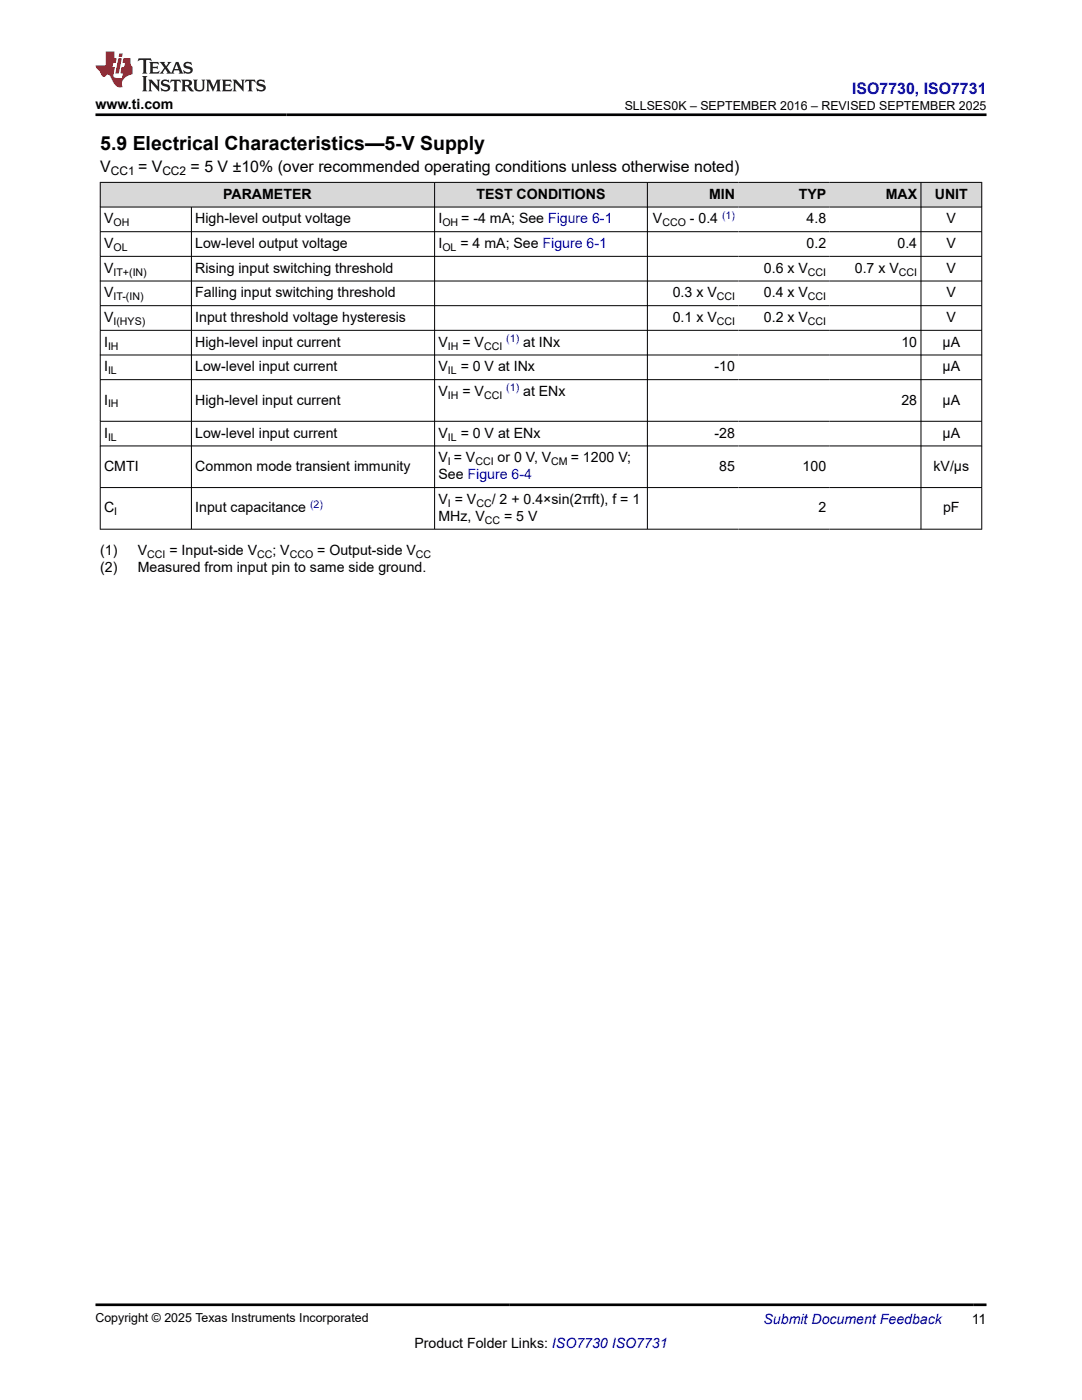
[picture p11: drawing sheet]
<svg xmlns="http://www.w3.org/2000/svg" width="216mm" height="279mm" viewBox="0 0 216 279" stroke-linecap="round" stroke-linejoin="round" font-family="sans-serif">
<defs><g id="words">
<text font-size="3.9" x="20" y="29.9">5.9 Electrical Characteristics—5-V Supply</text>
<text font-size="3.2" fill="#00f" x="170" y="18.7">ISO7730, ISO7731</text>
<g font-size="3.2">
<text x="20" y="34.3">V</text>
<text x="27.5" y="34.3">= V</text>
<text x="38" y="34.3">= 5 V ±10% (over recommended operating conditions unless otherwise noted)</text>
</g>
<g font-size="2.8">
<text x="19" y="21.8">www.ti.com</text>
<text x="44.5" y="39.7">PARAMETER</text>
<text x="95.1" y="39.7">TEST CONDITIONS</text>
<text x="141.5" y="39.7">MIN</text>
<text x="159.4" y="39.7">TYP</text>
<text x="176.7" y="39.7">MAX</text>
<text x="186.5" y="39.7">UNIT</text>
<text x="20.8" y="44.6">V</text>
<text x="39" y="44.6">High-level output voltage</text>
<text x="87.5" y="44.6">I</text>
<text x="92" y="44.6">= -4 mA; See Figure 6-1</text>
<text x="130.3" y="44.6">V</text>
<text x="137.7" y="44.6">- 0.4</text>
<text x="160.9" y="44.6">4.8</text>
<text x="188.9" y="44.6">V</text>
<text x="20.8" y="49.5">V</text>
<text x="39" y="49.5">Low-level output voltage</text>
<text x="87.5" y="49.5">I</text>
<text x="91.9" y="49.5">= 4 mA; See Figure 6-1</text>
<text x="160.9" y="49.5">0.2</text>
<text x="179.1" y="49.5">0.4</text>
<text x="188.9" y="49.5">V</text>
<text x="20.8" y="54.4">V</text>
<text x="20.8" y="59.4">V</text>
<text x="39" y="54.4">Rising input switching threshold</text>
<text x="39" y="59.4">Falling input switching threshold</text>
<text x="134.2" y="59.4">0.3 x V</text>
<text x="152.4" y="54.4">0.6 x V</text>
<text x="152.4" y="59.4">0.4 x V</text>
<text x="170.6" y="54.4">0.7 x V</text>
<text x="188.9" y="54.4">V</text>
<text x="188.9" y="59.4">V</text>
<text x="20.8" y="64.3">V</text>
<text x="39" y="64.3">Input threshold voltage hysteresis</text>
<text x="134.2" y="64.3">0.1 x V</text>
<text x="152.4" y="64.3">0.2 x V</text>
<text x="188.9" y="64.3">V</text>
<text x="20.8" y="69.2">I</text>
<text x="39" y="69.2">High-level input current</text>
<text x="87.5" y="69.2">V</text>
<text x="92.3" y="69.2">= V</text>
<text x="104.4" y="69.2">at INx</text>
<text x="179.9" y="69.2">10</text>
<text x="188.1" y="69.2">µA</text>
<text x="20.8" y="74.1">I</text>
<text x="39" y="74.1">Low-level input current</text>
<text x="87.5" y="74.1">V</text>
<text x="91.9" y="74.1">= 0 V at INx</text>
<text x="142.6" y="74.1">-10</text>
<text x="188.1" y="74.1">µA</text>
<text x="20.8" y="80.7">I</text>
<text x="39" y="80.7">High-level input current</text>
<text x="87.5" y="79">V</text>
<text x="92.3" y="79">= V</text>
<text x="104.4" y="79">at ENx</text>
<text x="179.9" y="80.7">28</text>
<text x="188.1" y="80.7">μA</text>
<text x="20.8" y="87.3">I</text>
<text x="39" y="87.3">Low-level input current</text>
<text x="87.5" y="87.3">V</text>
<text x="91.9" y="87.3">= 0 V at ENx</text>
<text x="142.6" y="87.3">-28</text>
<text x="188.1" y="87.3">μA</text>
<text x="20.8" y="94">CMTI</text>
<text x="39" y="94">Common mode transient immunity</text>
<text x="87.5" y="95.7">See Figure 6-4</text>
<text x="87.5" y="92.3">V = V</text>
<text x="99.3" y="92.3">or 0 V, V</text>
<text x="113.9" y="92.3">= 1200 V;</text>
<text x="143.5" y="94">85</text>
<text x="160.2" y="94">100</text>
<text x="186.3" y="94">kV/μs</text>
<text x="87.5" y="100.6">V = V</text>
<text x="98.1" y="100.6">/ 2 + 0.4×sin(2πft), f = 1</text>
<text x="20.8" y="102.3">C</text>
<text x="39" y="102.3">Input capacitance</text>
<text x="87.5" y="104">MHz, V</text>
<text x="100.6" y="104">= 5 V</text>
<text x="163.3" y="102.3">2</text>
<text x="188.2" y="102.3">pF</text>
<text x="20" y="110.8">(1)</text>
<text x="27.5" y="110.8">V</text>
<text x="33.8" y="110.8">= Input-side V</text>
<text x="54.4" y="110.8">; V</text>
<text x="63.3" y="110.8">= Output-side V</text>
<text x="20" y="114.2">(2)</text>
<text x="27.5" y="114.2">Measured from input pin to same side ground.</text>
<text x="82.7" y="269">Product Folder Links: ISO7730 ISO7731</text>
<text x="193.9" y="264.2">11</text>
</g>
<text font-size="2.8" fill="#00f" x="152.4" y="264.2">Submit Document Feedback</text>
<g font-size="2.5">
<text x="124.7" y="21.9">SLLSES0K – SEPTEMBER 2016 – REVISED SEPTEMBER 2025</text>
<text x="19" y="263.9">Copyright © 2025 Texas Instruments Incorporated</text>
</g>
<g font-size="2.4">
<text x="22.1" y="34.9">CC1</text>
<text x="32.4" y="34.9">CC2</text>
</g>
<g font-size="2.1">
<text x="22.6" y="45.2">OH</text>
<text x="88.3" y="45.2">OH</text>
<text x="132.2" y="45.2">CCO</text>
<text x="22.6" y="50.1">OL</text>
<text x="88.3" y="50.1">OL</text>
<text x="22.6" y="55">IT+(IN)</text>
<text x="22.6" y="59.9">IT-(IN)</text>
<text x="143" y="59.9">CCI</text>
<text x="161.2" y="55">CCI</text>
<text x="161.2" y="59.9">CCI</text>
<text x="179.4" y="55">CCI</text>
<text x="22.6" y="64.8">I(HYS)</text>
<text x="143" y="64.8">CCI</text>
<text x="161.2" y="64.8">CCI</text>
<text x="21.6" y="69.8">IH</text>
<text x="89.4" y="69.8">IH</text>
<text x="96.6" y="69.8">CCI</text>
<text x="21.6" y="74.7">IL</text>
<text x="89.4" y="74.7">IL</text>
<text x="21.6" y="81.3">IH</text>
<text x="89.4" y="79.6">IH</text>
<text x="96.6" y="79.6">CCI</text>
<text x="21.6" y="87.9">IL</text>
<text x="89.4" y="87.9">IL</text>
<text x="89.4" y="92.8">I</text>
<text x="94.9" y="92.8">CCI</text>
<text x="110" y="92.8">CM</text>
<text x="89.4" y="101.1">I</text>
<text x="95.1" y="101.1">CC</text>
<text x="22.8" y="102.8">I</text>
<text x="96.7" y="104.5">CC</text>
<text x="29.4" y="111.3">CCI</text>
<text x="51.3" y="111.3">CC</text>
<text x="57.8" y="111.3">CCO</text>
<text x="83" y="111.3">CC</text>
</g>
<g font-size="2.1" fill="#00f">
<text x="144.1" y="43.7">(1)</text>
<text x="101" y="68.3">(1)</text>
<text x="101" y="78.1">(1)</text>
<text x="61.9" y="101.3">(2)</text>
</g>
</g></defs>
<g fill="#d8d8d8">
<path d="M20 36.4h175.9v4.9h-175.9z" fill-rule="evenodd"/>
<path d="M20.1 36.5h66.6v4.8h-66.6z" fill-rule="evenodd"/>
<path d="M86.8 36.5h42.3v4.8h-42.3z" fill-rule="evenodd"/>
<path d="M129.2 36.5h18.2v4.8h-18.2z" fill-rule="evenodd"/>
<path d="M147.4 36.5h18.2v4.8h-18.2z" fill-rule="evenodd"/>
<path d="M165.6 36.5h18.1v4.8h-18.1z" fill-rule="evenodd"/>
<path d="M183.8 36.5h12v4.8h-12z" fill-rule="evenodd"/>
</g>
<g fill="none" stroke="#000" stroke-width=".2">
<path d="M19.9 36.4h176.1M20 36.3v69.4M86.7 36.3v69.4M129.2 36.3v69.4M183.8 36.3v69.4M195.9 36.3v69.4M19.9 41.3h176.1M19.9 46.2h176.1M19.9 51.2h176.1M19.9 56.1h176.1M38.2 41.3v64.4M19.9 61h176.1"/>
<path d="M19.9 65.9h176.1M19.9 70.8h176.1M19.9 75.8h176.1M19.9 84.1h176.1M19.9 89h176.1M19.9 97.3h176.1M19.9 105.6h176.1"/>
</g>
<path d="M27.7 11.6l-.2 .6 .5-.2h.6v.1v2.2l-.2 .4h1l-.2-.4v-2.2v-.1h.5l.5 .2-.1-.6zM29.8 12.4l.2 .3v1.6l-.2 .4h1.9l.1-.6a1.08 1.08 0 0 1-1.3 .2v-.7h.6l.4 .2v-.7l-.4 .2h-.6v-.5l.2-.2a1 1 0 0 1 1 .3l-.1-.5zM31.8 12.4l1 1.1-1 1.2h.9l-.2-.2 .4-.8 .5 .8-.2 .2h1.6l-.2-.2 .1-.5h1l.1 .5-.1 .2h.9l-.2-.4-.8-1.9h-.5l-1 2.1-.8-1.1 .9-1h-.8l.2 .2-.5 .6-.3-.6 .1-.2zM35.2 12.8l.4 1h-.8zM36.8 12.5a.65 .65 0 0 0-.2 .7 .65 .65 0 0 0 .6 .5l.7 .1 .1 .3a.79 .79 0 0 1-.7 .4 .79 .79 0 0 1-.7-.5l.1 .7 .2-.1a.93 .93 0 0 0 1.1 0 .93 .93 0 0 0 .4-.9 1.46 1.46 0 0 0-1.2-.6l-.1-.3a1.09 1.09 0 0 1 1.2 .2l-.2-.6-.1 .1-.6-.2zM28.4 15.2l.2 .4v2.2l-.2 .4h1l-.2-.4v-2.2l.2-.4zM29.6 15.9l.2 .4v1.5l-.2 .4h.8l-.3-.4v-1.3l1.7 1.8v-2l.2-.4h-.8l.2 .2 .1 1.1-1.2-1.3zM32.3 16a.65 .65 0 0 0-.2 .8 .65 .65 0 0 0 .7 .4l.6 .2 .1 .2a.79 .79 0 0 1-.7 .4 .79 .79 0 0 1-.7-.5l.1 .7 .2-.1a.93 .93 0 0 0 1.1 .1 .93 .93 0 0 0 .4-1 1.46 1.46 0 0 0-1.2-.5l-.1-.4a1.09 1.09 0 0 1 1.2 .2l-.2-.6-.1 .1-.6-.1zM34.1 15.9l-.1 .6a.63 .63 0 0 1 .7-.3l.1 1.6-.3 .4h1l-.2-.4v-1.6a.66 .66 0 0 1 .8 .3l-.1-.6zM36.2 15.9l.2 .4v1.5l-.2 .4h.9l-.2-.2v-.7h.5l.1 .2a.79 .79 0 0 0 1.2 .6l-1-.9a.61 .61 0 0 0 .6-.6 .61 .61 0 0 0-.5-.7zM36.9 16.2h.2a.47 .47 0 0 1 .5 .1 .47 .47 0 0 1 .1 .5l-.2 .1-.6 .1zM38.5 15.9l.2 .2a2.27 2.27 0 0 0 .4 2 1.04 1.04 0 0 0 1.7-.7v-1.3l.2-.2h-.8l.2 .4v1.1a.6 .6 0 0 1-.6 .6 .6 .6 0 0 1-.6-.6v-1.1l.3-.4zM41.1 15.9l.2 .4v1.5l-.2 .4h.7l-.2-.4v-1.4l.9 1.9 .8-1.9v1.4l-.2 .4h1l-.3-.4v-1.5l.3-.4h-.8l-.7 1.5-.7-1.5zM44.3 15.9l.2 .4v1.5l-.2 .4h1.9l.1-.6a1.09 1.09 0 0 1-1.3 .2v-.7h.6l.4 .2v-.6l-.4 .2h-.6v-.6l.2-.1a1.01 1.01 0 0 1 1 .3l-.1-.6zM46.4 15.9l.3 .4v1.5l-.3 .4h.8l-.2-.4v-1.3l1.6 1.8v-2l.2-.4h-.7l.2 .2v1.1l-1.2-1.3zM49 15.9l-.1 .6a.63 .63 0 0 1 .8-.3v1.6l-.3 .4h1l-.2-.4v-1.6a.66 .66 0 0 1 .8 .3l-.1-.6zM51.4 16a.65 .65 0 0 0-.2 .8 .65 .65 0 0 0 .6 .4l.6 .2 .2 .2a.79 .79 0 0 1-.8 .4 .79 .79 0 0 1-.6-.5l.1 .7 .2-.1a.93 .93 0 0 0 1 .1 .93 .93 0 0 0 .5-1 1.46 1.46 0 0 0-1.3-.5l-.1-.4a1.09 1.09 0 0 1 1.3 .2l-.2-.6-.2 .1-.5-.1z" fill="#231f20"/>
<path d="M21.1 10.3v2.7h-2.1l.1 .4 .9 1a.95 .95 0 0 0 .9 .9 .59 .59 0 0 1 .6-.4 .59 .59 0 0 1 .5 .3l.4 .8a1.59 1.59 0 0 0 2.1 1.4 1.61 1.61 0 0 1 1-2.3l1-.3-.1-1.5a1.59 1.59 0 0 1-.4-1.7h-1.4l-.2 .9h.5l-.1 .9h-.5l-.2 .9v.3l.4 .1-.2 .9h-.6a.73 .73 0 0 1-1.1-.7l.3-1.5h-.5l.2-.9h.5l.2-.9h-.5v-1.3zM23.6 11.6l-.6 3.1h.7l.6-3.1zM23.8 10.7l-.1 .6h.7l.1-.6z" fill="#ed1c24"/>
<path d="M19 22.9h177.8M19 260.4h177.8" fill="none" stroke="#000" stroke-width=".53"/>
<use href="#words"/>
</svg>
